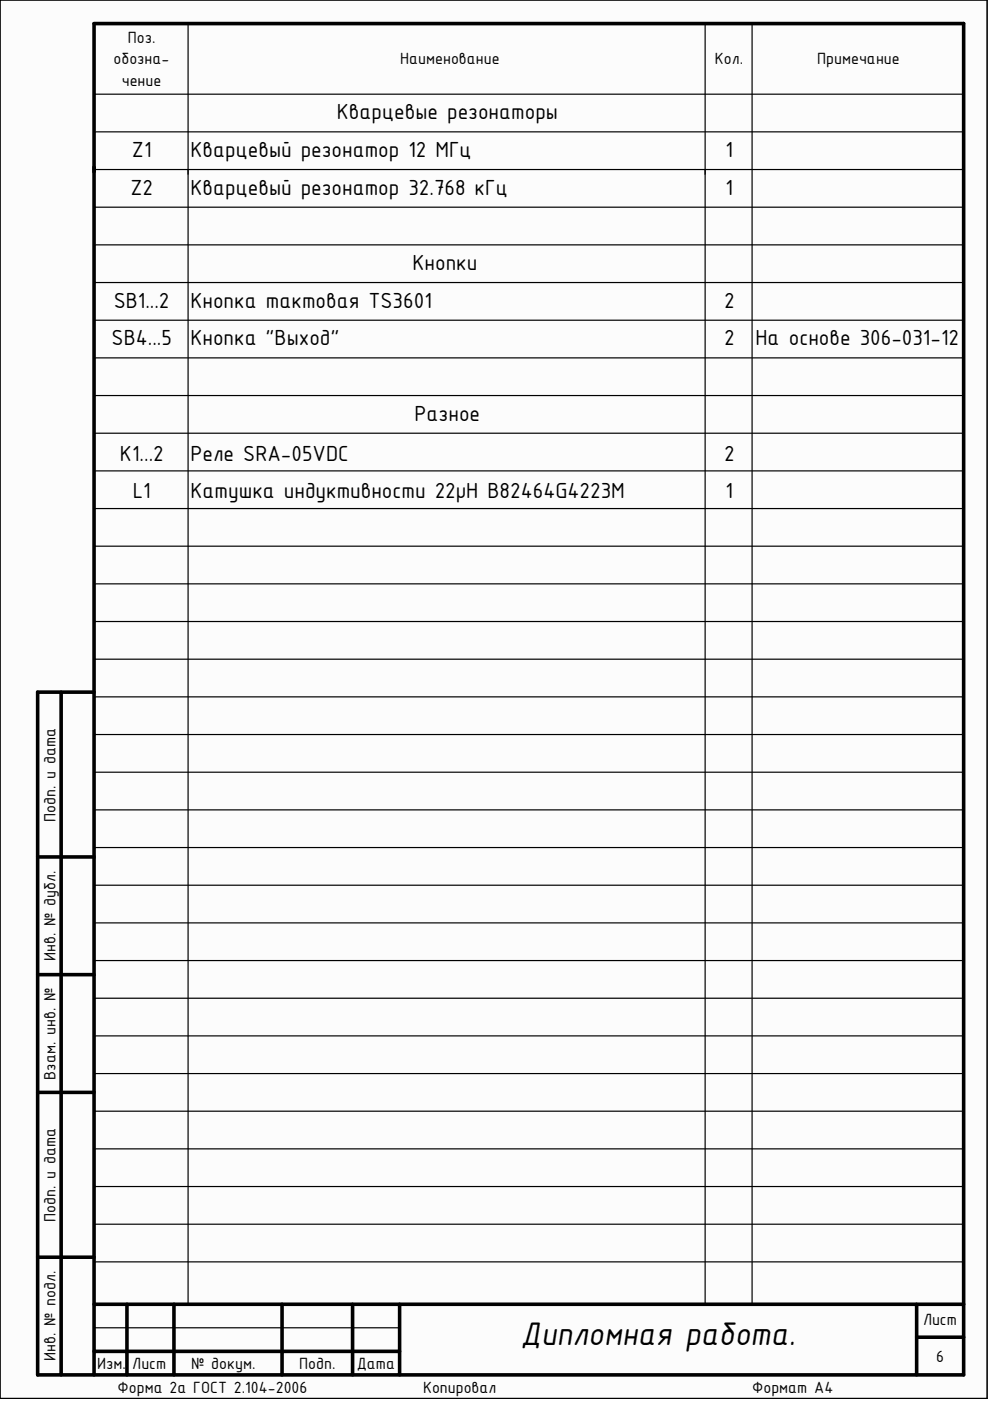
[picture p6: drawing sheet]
<svg xmlns="http://www.w3.org/2000/svg" width="210mm" height="297mm" viewBox="0 0 210 297" stroke-linecap="round" stroke-linejoin="round" font-family="sans-serif">
<defs><g id="words">
<text font-size="7.5" x="110.4" y="285.2">Дипломная работа.</text>
<g font-size="5">
<text x="71.4" y="25.3">Кварцевые резонаторы</text>
<text x="28" y="33.3">Z1</text>
<text x="40.4" y="33.3">Кварцевый резонатор 12 МГц</text>
<text x="153.8" y="33.3">1</text>
<text x="27.7" y="41.2">Z2</text>
<text x="40.4" y="41.2">Кварцевый резонатор 32.768 кГц</text>
<text x="153.8" y="41.2">1</text>
<text x="87.5" y="57.2">Кнопки</text>
<text x="24.1" y="65.2">SB1...2</text>
<text x="40.4" y="65.2">Кнопка тактовая TS3601</text>
<text x="153.5" y="65.2">2</text>
<text x="23.7" y="73.2">SB4...5</text>
<text x="40.4" y="73.2">Кнопка &quot;Выход&quot;</text>
<text x="153.5" y="73.2">2</text>
<text x="160.2" y="73.2">На основе 306-031-12</text>
<text x="87.9" y="89.2">Разное</text>
<text x="25.4" y="97.7">K1...2</text>
<text x="40.4" y="97.7">Реле SRA-05VDC</text>
<text x="153.5" y="97.7">2</text>
<text x="28.1" y="105.6">L1</text>
<text x="40.4" y="105.6">Катушка индуктивности 22µH B82464G4223M</text>
<text x="153.8" y="105.6">1</text>
</g>
<g font-size="3.7">
<text x="27.1" y="9.1">Поз.</text>
<text x="24.1" y="13.7">обозна-</text>
<text x="84.8" y="13.7">Наименование</text>
<text x="151.6" y="13.7">Кол.</text>
<text x="173.3" y="13.7">Примечание</text>
<text x="25.8" y="18.2">чение</text>
<text x="11.8" y="174.2" transform="rotate(-90 11.8 174.2)">Подп. и дата</text>
<text x="11.8" y="203.8" transform="rotate(-90 11.8 203.8)">Инв. № дубл.</text>
<text x="11.8" y="228.9" transform="rotate(-90 11.8 228.9)">Взам. инв. №</text>
<text x="11.8" y="259" transform="rotate(-90 11.8 259)">Подп. и дата</text>
<text x="195.7" y="280.9">Лист</text>
<text x="11.8" y="288.6" transform="rotate(-90 11.8 288.6)">Инв. № подл.</text>
<text x="20.6" y="290.3">Изм.</text>
<text x="28.1" y="290.3">Лист</text>
<text x="40.5" y="290.3">№ докум.</text>
<text x="63.5" y="290.3">Подп.</text>
<text x="75.6" y="290.3">Дата</text>
<text x="198.5" y="288.8">6</text>
<text x="24.9" y="295.3">Форма 2а ГОСТ 2.104-2006</text>
<text x="89.7" y="295.3">Копировал</text>
<text x="159.5" y="295.3">Формат А4</text>
</g>
</g></defs>
<path d="M0 0h209.3v296.5h-209.3z" fill-rule="evenodd" fill="#fcfcfc"/>
<path d="M0 0h209.3v296.5h-209.3z" fill="none" stroke="#000" stroke-width=".21"/>
<path d="M0 0h209.3v296.5h-209.3z" fill-rule="evenodd" fill="#fcfcfc"/>
<path d="M0 0h209.3v296.5h-209.3z" fill="none" stroke="#000" stroke-width=".21"/>
<g fill="none" stroke="#000" stroke-width=".76">
<path d="M13 146.8v144.7M19.9 146.8h-11.9v144.7h196.3v-286.5h-184.4v286.5M8 181.7h11.9M8 206.6h11.9M8 231.6h11.9M8 266.5h11.9M19.9 276.5h184.4M26.9 276.5v15M36.9 276.5v15M59.8 276.5v15M74.8 276.5v15M84.7 276.5v15"/>
<path d="M194.3 276.5v15M19.9 286.5h64.8M194.3 283.5h10"/>
</g>
<g fill="none" stroke="#000" stroke-width=".25">
<path d="M0 0h209.3v296.5h-209.3zM19.9 5v15h184.4M39.9 5v271.5M149.5 5v271.5M159.5 5v271.5M19.9 28h184.4M19.9 35.9h184.4M149.5 35.9v1M19.9 43.9h184.4M19.9 51.9h184.4M19.9 59.9h184.4M19.9 67.9h184.4"/>
<path d="M19.9 75.9h184.4M19.9 83.9h184.4M19.9 91.9h184.4M19.9 99.8h184.4M19.9 107.8h184.4M19.9 115.8h184.4M19.9 123.8h184.4M19.9 131.8h184.4M19.9 139.8h184.4M19.9 147.7h184.4M19.9 155.7h184.4M19.9 163.7h184.4"/>
<path d="M19.9 171.7h184.4M19.9 179.7h184.4M19.9 187.7h184.4M19.9 195.7h184.4M19.9 203.7h184.4M19.9 211.6h184.4M19.9 219.6h184.4M19.9 227.6h184.4M19.9 235.6h184.4M19.9 243.6h184.4M19.9 251.6h184.4M19.9 259.6h184.4"/>
<path d="M19.9 267.5h184.4M39.9 276.5h.1M149.5 276.5h.1M19.9 281.5h64.8"/>
</g>
<use href="#words"/>
</svg>
